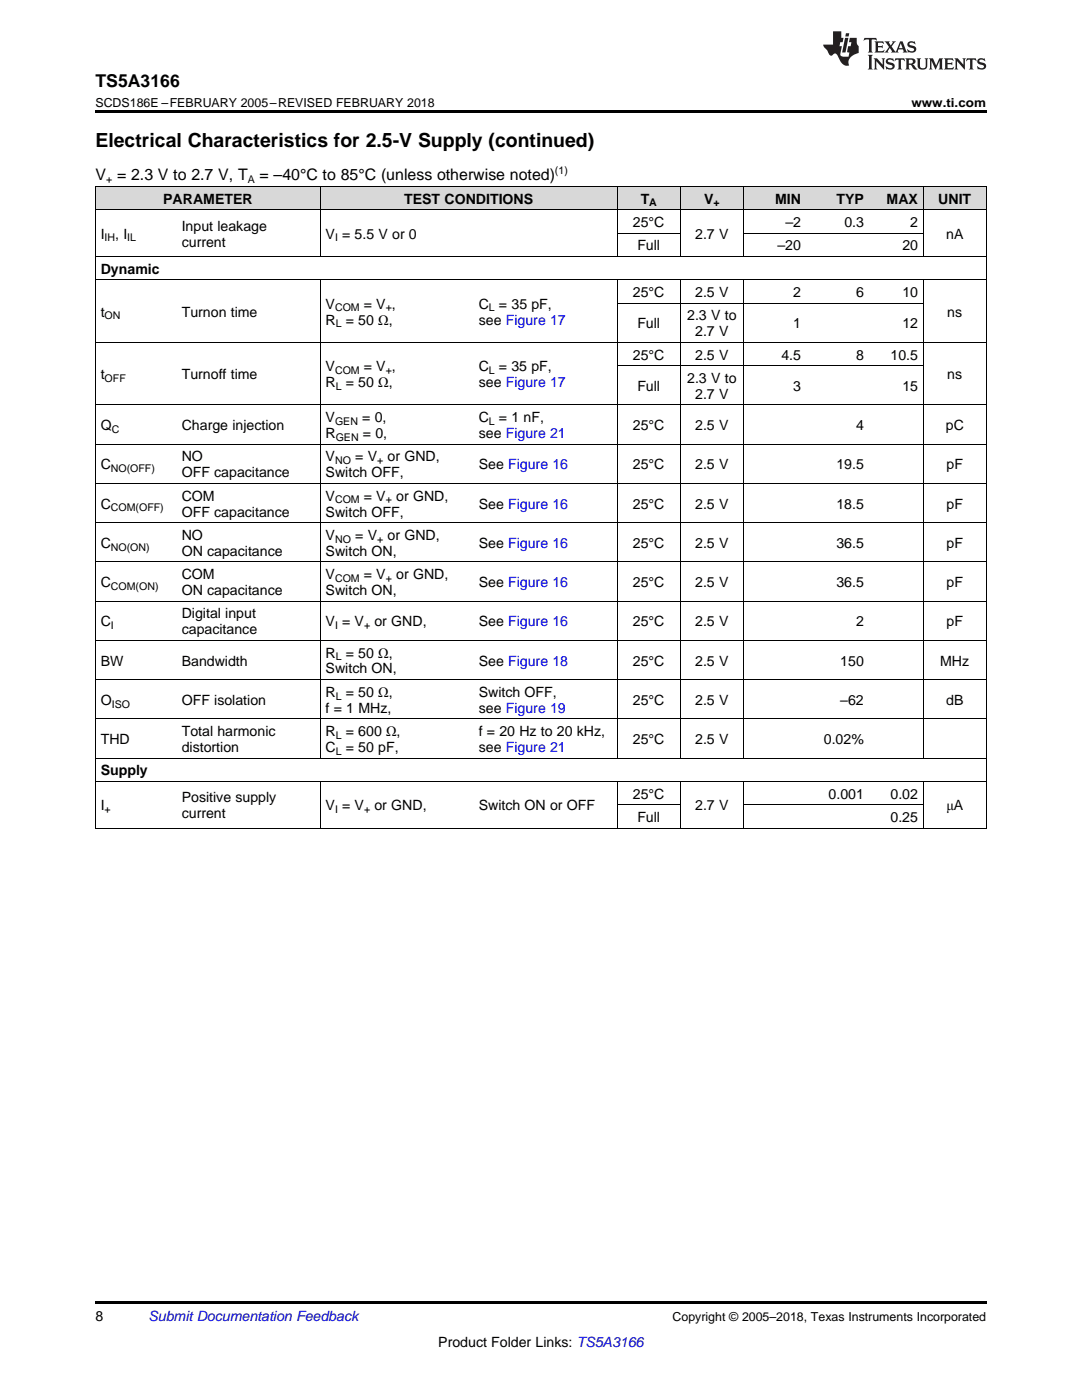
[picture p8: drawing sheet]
<svg xmlns="http://www.w3.org/2000/svg" width="216mm" height="279mm" viewBox="0 0 216 279" stroke-linecap="round" stroke-linejoin="round" font-family="sans-serif">
<defs><g id="words">
<text font-size="3.9" x="19" y="29.3">Electrical Characteristics for 2.5-V Supply (continued)</text>
<text font-size="3.5" x="19" y="17.3">TS5A3166</text>
<g font-size="3.2">
<text x="19" y="36">V = 2.3 V to 2.7 V, T</text>
<text x="51.8" y="36">= –40°C to 85°C (unless otherwise noted)</text>
</g>
<g font-size="2.8">
<text x="32.6" y="40.6">PARAMETER</text>
<text x="80.6" y="40.6">TEST CONDITIONS</text>
<text x="127.8" y="40.6">T</text>
<text x="140.5" y="40.6">V</text>
<text x="154.7" y="40.6">MIN</text>
<text x="166.9" y="40.6">TYP</text>
<text x="176.9" y="40.6">MAX</text>
<text x="187.2" y="40.6">UNIT</text>
<text x="20.1" y="47.6">I</text>
<text x="23" y="47.6">, I</text>
<text x="36.3" y="46">Input leakage</text>
<text x="65" y="47.6">V = 5.5 V or 0</text>
<text x="126.3" y="45.3">25°C</text>
<text x="138.7" y="47.6">2.7 V</text>
<text x="156.7" y="45.3">–2</text>
<text x="168.5" y="45.3">0.3</text>
<text x="181.6" y="45.3">2</text>
<text x="188.8" y="47.6">nA</text>
<text x="36.3" y="49.2">current</text>
<text x="127.2" y="50">Full</text>
<text x="155.1" y="50">–20</text>
<text x="180.1" y="50">20</text>
<text x="20.1" y="54.6">Dynamic</text>
<text x="126.3" y="59.3">25°C</text>
<text x="138.7" y="59.3">2.5 V</text>
<text x="158.3" y="59.3">2</text>
<text x="170.8" y="59.3">6</text>
<text x="180.1" y="59.3">10</text>
<text x="20.1" y="63.2">t</text>
<text x="36.3" y="63.2">Turnon time</text>
<text x="65" y="61.6">V</text>
<text x="65" y="64.8">R</text>
<text x="69" y="64.8">= 50 Ω,</text>
<text x="72.6" y="61.6">= V ,</text>
<text x="95.5" y="61.6">C</text>
<text x="95.5" y="64.8">see Figure 17</text>
<text x="99.6" y="61.6">= 35 pF,</text>
<text x="127.2" y="65.5">Full</text>
<text x="137.1" y="63.9">2.3 V to</text>
<text x="158.3" y="65.5">1</text>
<text x="180.1" y="65.5">12</text>
<text x="189" y="63.2">ns</text>
<text x="126.3" y="71.8">25°C</text>
<text x="138.7" y="67.1">2.7 V</text>
<text x="138.7" y="71.8">2.5 V</text>
<text x="155.9" y="71.8">4.5</text>
<text x="170.8" y="71.8">8</text>
<text x="177.7" y="71.8">10.5</text>
<text x="20.1" y="75.7">t</text>
<text x="36.3" y="75.7">Turnoff time</text>
<text x="65" y="74.1">V</text>
<text x="65" y="77.3">R</text>
<text x="69" y="77.3">= 50 Ω,</text>
<text x="72.6" y="74.1">= V ,</text>
<text x="95.5" y="74.1">C</text>
<text x="95.5" y="77.3">see Figure 17</text>
<text x="99.6" y="74.1">= 35 pF,</text>
<text x="127.2" y="78">Full</text>
<text x="137.1" y="76.4">2.3 V to</text>
<text x="158.3" y="78">3</text>
<text x="180.1" y="78">15</text>
<text x="189" y="75.7">ns</text>
<text x="138.7" y="79.6">2.7 V</text>
<text x="20.1" y="85.8">Q</text>
<text x="36.3" y="85.8">Charge injection</text>
<text x="65" y="84.2">V</text>
<text x="65" y="87.4">R</text>
<text x="72.3" y="84.2">= 0,</text>
<text x="72.4" y="87.4">= 0,</text>
<text x="95.5" y="84.2">C</text>
<text x="95.5" y="87.4">see Figure 21</text>
<text x="99.6" y="84.2">= 1 nF,</text>
<text x="126.3" y="85.8">25°C</text>
<text x="138.7" y="85.8">2.5 V</text>
<text x="170.8" y="85.8">4</text>
<text x="188.7" y="85.8">pC</text>
<text x="20.1" y="93.7">C</text>
<text x="36.3" y="92.1">NO</text>
<text x="36.3" y="95.2">OFF capacitance</text>
<text x="65" y="92.1">V</text>
<text x="65" y="95.2">Switch OFF,</text>
<text x="70.9" y="92.1">= V</text>
<text x="77.3" y="92.1">or GND,</text>
<text x="95.5" y="93.7">See Figure 16</text>
<text x="126.3" y="93.7">25°C</text>
<text x="138.7" y="93.7">2.5 V</text>
<text x="166.9" y="93.7">19.5</text>
<text x="188.9" y="93.7">pF</text>
<text x="20.1" y="101.5">C</text>
<text x="36.3" y="99.9">COM</text>
<text x="65" y="99.9">V</text>
<text x="72.6" y="99.9">= V</text>
<text x="79.1" y="99.9">or GND,</text>
<text x="95.5" y="101.5">See Figure 16</text>
<text x="126.3" y="101.5">25°C</text>
<text x="138.7" y="101.5">2.5 V</text>
<text x="166.9" y="101.5">18.5</text>
<text x="188.9" y="101.5">pF</text>
<text x="36.3" y="103.1">OFF capacitance</text>
<text x="36.3" y="107.7">NO</text>
<text x="65" y="103.1">Switch OFF,</text>
<text x="65" y="107.7">V</text>
<text x="70.9" y="107.7">= V</text>
<text x="77.3" y="107.7">or GND,</text>
<text x="20.1" y="109.3">C</text>
<text x="36.3" y="110.9">ON capacitance</text>
<text x="65" y="110.9">Switch ON,</text>
<text x="95.5" y="109.3">See Figure 16</text>
<text x="126.3" y="109.3">25°C</text>
<text x="138.7" y="109.3">2.5 V</text>
<text x="166.9" y="109.3">36.5</text>
<text x="188.9" y="109.3">pF</text>
<text x="20.1" y="117.2">C</text>
<text x="36.3" y="115.6">COM</text>
<text x="36.3" y="118.7">ON capacitance</text>
<text x="65" y="115.6">V</text>
<text x="65" y="118.7">Switch ON,</text>
<text x="72.6" y="115.6">= V</text>
<text x="79.1" y="115.6">or GND,</text>
<text x="95.5" y="117.2">See Figure 16</text>
<text x="126.3" y="117.2">25°C</text>
<text x="138.7" y="117.2">2.5 V</text>
<text x="166.9" y="117.2">36.5</text>
<text x="188.9" y="117.2">pF</text>
<text x="20.1" y="125">C</text>
<text x="36.3" y="123.4">Digital input</text>
<text x="65" y="125">V = V</text>
<text x="74.7" y="125">or GND,</text>
<text x="95.5" y="125">See Figure 16</text>
<text x="126.3" y="125">25°C</text>
<text x="138.7" y="125">2.5 V</text>
<text x="170.8" y="125">2</text>
<text x="188.9" y="125">pF</text>
<text x="36.3" y="126.6">capacitance</text>
<text x="65" y="131.2">R</text>
<text x="69" y="131.2">= 50 Ω,</text>
<text x="20.1" y="132.8">BW</text>
<text x="36.3" y="132.8">Bandwidth</text>
<text x="65" y="134.4">Switch ON,</text>
<text x="95.5" y="132.8">See Figure 18</text>
<text x="126.3" y="132.8">25°C</text>
<text x="138.7" y="132.8">2.5 V</text>
<text x="167.7" y="132.8">150</text>
<text x="187.6" y="132.8">MHz</text>
<text x="20.1" y="140.7">O</text>
<text x="36.3" y="140.7">OFF isolation</text>
<text x="65" y="139.1">R</text>
<text x="65" y="142.2">f = 1 MHz,</text>
<text x="69" y="139.1">= 50 Ω,</text>
<text x="95.5" y="139.1">Switch OFF,</text>
<text x="95.5" y="142.2">see Figure 19</text>
<text x="126.3" y="140.7">25°C</text>
<text x="138.7" y="140.7">2.5 V</text>
<text x="167.7" y="140.7">–62</text>
<text x="188.8" y="140.7">dB</text>
<text x="20.1" y="148.5">THD</text>
<text x="36.3" y="146.9">Total harmonic</text>
<text x="65" y="146.9">R</text>
<text x="69" y="146.9">= 600 Ω,</text>
<text x="95.5" y="146.9">f = 20 Hz to 20 kHz,</text>
<text x="126.3" y="148.5">25°C</text>
<text x="138.7" y="148.5">2.5 V</text>
<text x="164.4" y="148.5">0.02%</text>
<text x="20.1" y="154.7">Supply</text>
<text x="36.3" y="150.1">distortion</text>
<text x="65" y="150.1">C</text>
<text x="69" y="150.1">= 50 pF,</text>
<text x="95.5" y="150.1">see Figure 21</text>
<text x="20.1" y="161.7">I</text>
<text x="36.3" y="160.1">Positive supply</text>
<text x="65" y="161.7">V = V</text>
<text x="74.7" y="161.7">or GND,</text>
<text x="95.5" y="161.7">Switch ON or OFF</text>
<text x="126.3" y="159.4">25°C</text>
<text x="138.7" y="161.7">2.7 V</text>
<text x="165.3" y="159.4">0.001</text>
<text x="177.7" y="159.4">0.02</text>
<text x="188.8" y="161.7">μA</text>
<text x="36.3" y="163.3">current</text>
<text x="127.2" y="164">Full</text>
<text x="177.7" y="164">0.25</text>
<text x="19" y="263.6">8</text>
<text x="87.5" y="268.9">Product Folder Links: TS5A3166</text>
</g>
<text font-size="2.8" fill="#0000c8" x="29.6" y="263.6">Submit Documentation Feedback</text>
<g font-size="2.5">
<text x="19" y="21.4">SCDS186E –FEBRUARY 2005–REVISED FEBRUARY 2018</text>
<text x="181.9" y="21.4">www.ti.com</text>
<text x="134.2" y="263.6">Copyright © 2005–2018, Texas Instruments Incorporated</text>
</g>
<g font-size="2.1">
<text x="110.7" y="34.7">(1)</text>
<text x="21.2" y="36.6">+</text>
<text x="49.4" y="36.6">A</text>
<text x="129.5" y="41.2">A</text>
<text x="142.3" y="41.2">+</text>
<text x="20.9" y="48.2">IH</text>
<text x="25.4" y="48.2">IL</text>
<text x="66.9" y="48.2">I</text>
<text x="20.9" y="63.7">ON</text>
<text x="66.9" y="62.2">COM</text>
<text x="67" y="65.3">L</text>
<text x="77" y="62.2">+</text>
<text x="97.5" y="62.2">L</text>
<text x="20.9" y="76.2">OFF</text>
<text x="66.9" y="74.6">COM</text>
<text x="67" y="77.8">L</text>
<text x="77" y="74.6">+</text>
<text x="97.5" y="74.6">L</text>
<text x="22.3" y="86.4">C</text>
<text x="66.9" y="84.8">GEN</text>
<text x="67" y="88">GEN</text>
<text x="97.5" y="84.8">L</text>
<text x="22.1" y="94.2">NO(OFF)</text>
<text x="66.9" y="92.6">NO</text>
<text x="75.2" y="92.6">+</text>
<text x="66.9" y="100.5">COM</text>
<text x="77" y="100.5">+</text>
<text x="22.1" y="102.1">COM(OFF)</text>
<text x="22.1" y="109.9">NO(ON)</text>
<text x="66.9" y="108.3">NO</text>
<text x="75.2" y="108.3">+</text>
<text x="22.1" y="117.7">COM(ON)</text>
<text x="66.9" y="116.1">COM</text>
<text x="77" y="116.1">+</text>
<text x="22.1" y="125.6">I</text>
<text x="66.9" y="125.6">I</text>
<text x="72.6" y="125.6">+</text>
<text x="67" y="131.8">L</text>
<text x="22.3" y="141.2">ISO</text>
<text x="67" y="139.6">L</text>
<text x="67" y="147.5">L</text>
<text x="67" y="150.6">L</text>
<text x="20.9" y="162.3">+</text>
<text x="66.9" y="162.3">I</text>
<text x="72.6" y="162.3">+</text>
</g>
</g></defs>
<g fill="#d8d8d8">
<path d="M19 37.3h16.2v4.6h-16.2z"/>
<path d="M35.2 37.3h28.7v4.6h-28.7z"/>
<path d="M63.9 37.3h30.6v4.6h-30.6z"/>
<path d="M94.5 37.3h28.7v4.6h-28.7z"/>
<path d="M123.2 37.3h12.6v4.6h-12.6z"/>
<path d="M135.8 37.3h12.5v4.6h-12.5z"/>
<path d="M148.3 37.3h12.6v4.6h-12.6z"/>
<path d="M160.9 37.3h12.6v4.6h-12.6z"/>
<path d="M173.5 37.3h10.8v4.6h-10.8z"/>
<path d="M184.3 37.3h12.5v4.6h-12.5z"/>
</g>
<path d="M19 22h177.8v.5h-177.8zM19 259.7h177.8v.5h-177.8z" fill="#000"/>
<g fill="none" stroke="#000" stroke-width=".2">
<path d="M19 37.2h177.8M19.1 37.2v128.1M63.9 37.2v14M123.1 37.2v14M135.7 37.2v14M148.3 37.2v14M184.2 37.2v14M196.8 37.2v128.1M19 55.8h177.8M19 51.2h177.8M19 41.9h177.8M63.9 55.8v95.5"/>
<path d="M123.1 55.8v95.5M123.2 46.5h12.5M135.7 55.8v95.5M148.3 55.8v95.5M148.3 46.5h36M184.2 55.8v95.5M19 68.3h177.8M123.2 73h61.1M123.2 60.5h61.1M19 96.5h177.8M19 88.6h177.8M19 80.8h177.8"/>
<path d="M19 120h177.8M19 112.1h177.8M19 104.3h177.8M19 135.6h177.8M19 127.8h177.8M19 155.9h177.8M19 151.3h177.8M19 143.5h177.8M63.9 156v9.3M123.1 156v9.3M135.7 156v9.3M148.3 156v9.3"/>
<path d="M184.2 156v9.3M19 165.3h177.8M123.2 160.6h12.5M148.3 160.6h36"/>
</g>
<g fill="#231f20">
<path d="M172.5 7.6l-.1 .5 .4-.2h.6v.1v2.1l-.2 .4h.9l-.2-.4v-2.1l.1-.1h.5l.5 .2-.2-.5zM174.5 8.3l.2 .3v1.5l-.2 .4h1.8l.2-.6a1.04 1.04 0 0 1-1.3 .2v-.7h.6l.3 .2v-.6l-.3 .2h-.6v-.6l.8-.1 .4 .3-.2-.5zM176.5 8.3l.9 1.1-.9 1.1h.8l-.2-.2 .4-.7 .5 .7-.2 .2h1.5l-.2-.2 .2-.4h.9l.1 .4-.2 .2h1l-.3-.3-.7-1.9h-.5l-.9 2-.8-1 .9-1h-.8l.1 .3-.4 .5-.3-.6 .1-.2zM179.7 8.6l.4 1h-.7zM181.3 8.4a.63 .63 0 0 0-.2 .7 .63 .63 0 0 0 .6 .4l.6 .2 .1 .2a.75 .75 0 0 1-.7 .4 .75 .75 0 0 1-.6-.5l.1 .7 .1-.1a1.11 1.11 0 0 0 1.5-.6 1.13 1.13 0 0 0-1.2-.8l-.1-.4a1.04 1.04 0 0 1 1.2 .2l-.2-.5-.2 .1-.4-.2zM173.2 10.9l.2 .4v2.2l-.2 .4h1l-.3-.4v-2.2l.3-.4zM174.3 11.6l.3 .4v1.5l-.3 .4h.8l-.2-.4v-1.3l1.5 1.7v-1.9l.2-.4h-.7l.2 .4v.9l-1.1-1.3zM177 11.8a.62 .62 0 0 0-.2 .7 .62 .62 0 0 0 .6 .4l.6 .1 .1 .3a.76 .76 0 0 1-.7 .3 .76 .76 0 0 1-.7-.4l.2 .7 .1-.1a1.11 1.11 0 0 0 1.5-.6 1.13 1.13 0 0 0-1.2-.8l-.1-.4a1.04 1.04 0 0 1 1.2 .2l-.2-.6-.2 .1-.5-.1zM178.7 11.6l-.2 .6a.61 .61 0 0 1 .8-.3v1.6l-.2 .4h.9l-.2-.4v-1.6a.63 .63 0 0 1 .7 .3l-.1-.6zM180.6 11.6l.3 .4v1.5l-.3 .4h1l-.2-.2-.1-.8 .6 .2a.76 .76 0 0 0 1.2 .7l-1-1a.58 .58 0 0 0 .6-.5 .58 .58 0 0 0-.5-.6zM181.4 11.9h.1a.45 .45 0 0 1 .5 .1 .45 .45 0 0 1 .1 .5l-.8 .2zM182.9 11.6l.2 .2a2.17 2.17 0 0 0 .3 1.9 .99 .99 0 0 0 1.6-.6v-1.1l.2-.4h-.7l.2 .2a1.92 1.92 0 0 1-.2 1.8 .6 .6 0 0 1-.9-.5v-1.1l.2-.4zM185.4 11.6l.2 .4v1.5l-.2 .4h.7l-.2-.4v-1.4l.8 1.8 .8-1.8v1.4l-.2 .4h.9l-.2-.4v-1.5l.2-.4h-.8l-.6 1.5-.6-1.5zM188.4 11.6l.2 .4v1.5l-.2 .4h1.8l.1-.6a1.04 1.04 0 0 1-1.2 .1v-.6h.5l.4 .2v-.6l-.4 .2h-.5v-.7h.8l.3 .3-.1-.6zM190.5 11.6l.2 .4v1.5l-.2 .4h.7l-.2-.4v-1.3l1.5 1.7v-1.9l.2-.4h-.7l.2 .4v.9l-1.1-1.3zM192.9 11.6l-.1 .6a.61 .61 0 0 1 .7-.3l.1 1.6-.3 .4h1l-.3-.4 .1-1.6a.63 .63 0 0 1 .7 .3l-.1-.6zM195.2 11.8a.62 .62 0 0 0-.2 .7 .62 .62 0 0 0 .6 .4l.6 .1 .1 .3a.76 .76 0 0 1-.7 .3 .76 .76 0 0 1-.6-.4l.1 .7 .1-.1a1.11 1.11 0 0 0 1.6-.6 1.13 1.13 0 0 0-1.3-.8l-.1-.4a1.04 1.04 0 0 1 1.2 .2l-.1-.6-.2 .1-.5-.1z"/>
<path d="M166.2 6.3v2.6h-1.9v.4l.8 .9a.91 .91 0 0 0 1 .8 .56 .56 0 0 1 .5-.3 .56 .56 0 0 1 .5 .3l.4 .8a1.53 1.53 0 0 0 1.9 1.2 1.54 1.54 0 0 1 1-2.1l.9-.3v-1.4a1.52 1.52 0 0 1-.4-1.6h-1.3l-.2 .8h.5l-.2 .8h-.5l-.1 1v.2l.4 .1-.2 .8a1.93 1.93 0 0 1-1.6-.3l.3-1.8h-.5l.2-.8h.4l.2-.8h-.4v-1.3zM168.6 7.6l-.6 2.9h.7l.6-2.9zM168.8 6.6l-.1 .7h.6l.2-.7z"/>
</g>
<use href="#words"/>
</svg>
